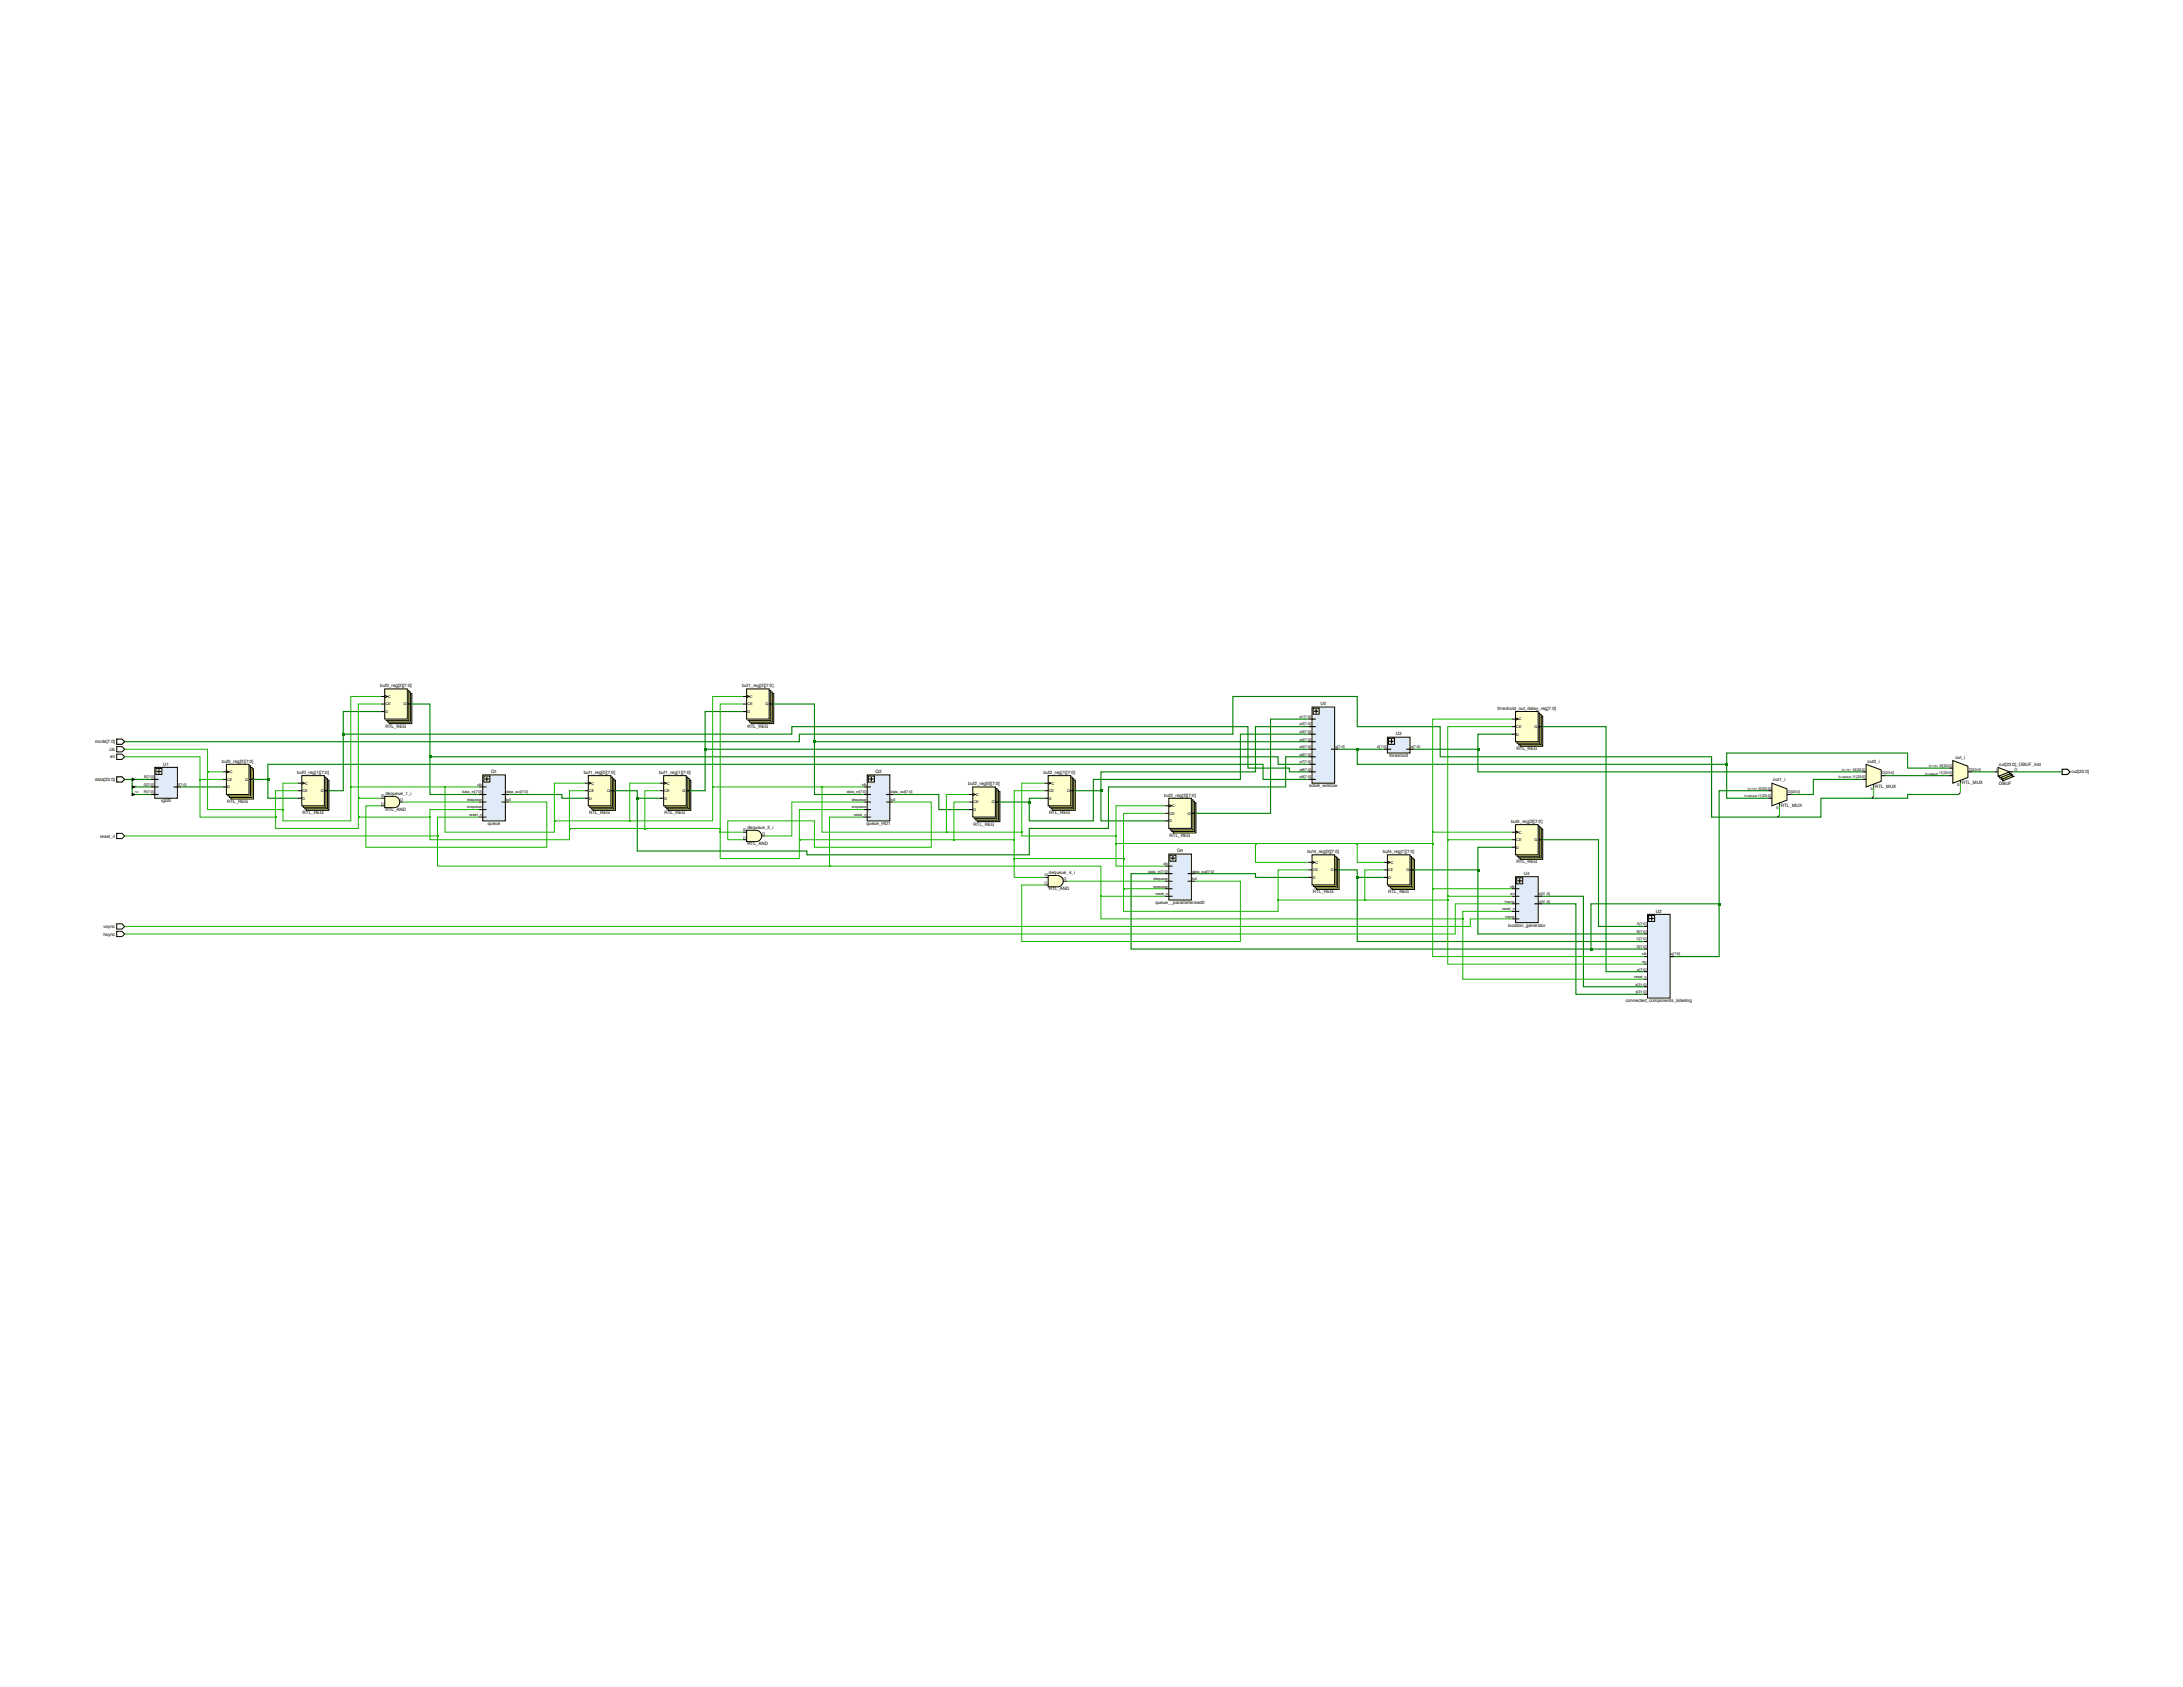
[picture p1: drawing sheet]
<svg xmlns="http://www.w3.org/2000/svg" width="279mm" height="216mm" viewBox="0 0 279 216" stroke-linecap="round" stroke-linejoin="round" font-family="sans-serif">
<defs><g id="words">
<g font-size=".6">
<text x="48.7" y="88">buf0_reg[2][7:0]</text>
<text x="95" y="88">buf1_reg[2][7:0]</text>
<text x="12.2" y="95.1">mode[7:0]</text>
<text x="49.4" y="93.1">RTL_REG</text>
<text x="95.7" y="93.1">RTL_REG</text>
<text x="169" y="90.3">U0</text>
<text x="178.7" y="94.1">U3</text>
<text x="191.7" y="90.8">threshold_out_delay_reg[7:0]</text>
<text x="12.2" y="100">data[23:0]</text>
<text x="14" y="96.1">clk</text>
<text x="14.1" y="97.1">en</text>
<text x="20.9" y="98">U1</text>
<text x="28.4" y="97.6">buf0_reg[0][7:0]</text>
<text x="38" y="99">buf0_reg[1][7:0]</text>
<text x="49.3" y="101.8">dequeue_1_i</text>
<text x="62.8" y="99">Q1</text>
<text x="74.7" y="99">buf1_reg[0][7:0]</text>
<text x="84.4" y="99">buf1_reg[1][7:0]</text>
<text x="112.1" y="99">Q2</text>
<text x="123.9" y="100.5">buf2_reg[0][7:0]</text>
<text x="133.6" y="99">buf2_reg[1][7:0]</text>
<text x="149" y="101.9">buf2_reg[2][7:0]</text>
<text x="167.6" y="100.7">sobel_window</text>
<text x="177.8" y="96.9">threshold</text>
<text x="194.1" y="96">RTL_REG</text>
<text x="227" y="100">out1_i</text>
<text x="239" y="97.6">out0_i</text>
<text x="240" y="100.8">RTL_MUX</text>
<text x="250.3" y="97.1">out_i</text>
<text x="251.1" y="100.4">RTL_MUX</text>
<text x="255.8" y="98">out[23:0]_OBUF_inst</text>
<text x="255.8" y="100.5">OBUF</text>
<text x="265.1" y="99">out[23:0]</text>
<text x="12.8" y="107.2">reset_n</text>
<text x="20.6" y="102.7">rgb2i</text>
<text x="29.1" y="102.8">RTL_REG</text>
<text x="38.7" y="104.2">RTL_REG</text>
<text x="49.3" y="103.8">RTL_AND</text>
<text x="62.4" y="105.6">queue</text>
<text x="75.4" y="104.2">RTL_REG</text>
<text x="85.1" y="104.2">RTL_REG</text>
<text x="95.7" y="106.1">dequeue_2_i</text>
<text x="110.9" y="105.6">queue_HD1</text>
<text x="124.6" y="105.7">RTL_REG</text>
<text x="134.3" y="104.2">RTL_REG</text>
<text x="149.7" y="107.1">RTL_REG</text>
<text x="193.4" y="105.3">buf4_reg[2][7:0]</text>
<text x="227.9" y="103.3">RTL_MUX</text>
<text x="95.7" y="108.2">RTL_AND</text>
<text x="134.2" y="111.9">dequeue_4_i</text>
<text x="134.2" y="114">RTL_AND</text>
<text x="150.7" y="109.1">Q4</text>
<text x="167.3" y="109.2">buf4_reg[0][7:0]</text>
<text x="177" y="109.2">buf4_reg[1][7:0]</text>
<text x="194.1" y="110.5">RTL_REG</text>
<text x="195.1" y="112">U4</text>
<text x="13.2" y="119.7">hsync</text>
<text x="13.3" y="118.8">vsync</text>
<text x="147.9" y="115.7">queue__parameterized0</text>
<text x="168" y="114.3">RTL_REG</text>
<text x="177.7" y="114.3">RTL_REG</text>
<text x="193" y="118.6">location_generator</text>
<text x="211.9" y="116.8">U2</text>
<text x="208.1" y="128.2">connected_components_labeling</text>
</g>
<g font-size=".5">
<text x="49.7" y="89.3">C</text>
<text x="96" y="89.3">C</text>
<text x="49.3" y="90.3">CE</text>
<text x="49.3" y="91.2">D</text>
<text x="51.7" y="90.3">Q</text>
<text x="95.7" y="90.3">CE</text>
<text x="95.7" y="91.2">D</text>
<text x="98" y="90.3">Q</text>
<text x="166.4" y="91.9">p1[7:0]</text>
<text x="166.4" y="92.8">p2[7:0]</text>
<text x="166.4" y="93.8">p3[7:0]</text>
<text x="166.4" y="94.8">p4[7:0]</text>
<text x="166.4" y="95.7">p5[7:0]</text>
<text x="170.9" y="95.7">q[7:0]</text>
<text x="176.3" y="95.7">d[7:0]</text>
<text x="180.6" y="95.7">q[7:0]</text>
<text x="194.1" y="93.2">CE</text>
<text x="194.1" y="94.1">D</text>
<text x="194.4" y="92.2">C</text>
<text x="196.4" y="93.2">Q</text>
<text x="18.4" y="100.6">G[7:0]</text>
<text x="18.4" y="101.5">R[7:0]</text>
<text x="18.5" y="99.6">B[7:0]</text>
<text x="22.8" y="100.6">I[7:0]</text>
<text x="29.1" y="99.9">CE</text>
<text x="29.1" y="100.9">D</text>
<text x="29.4" y="99">C</text>
<text x="31.4" y="99.9">Q</text>
<text x="38.7" y="101.4">CE</text>
<text x="39.1" y="100.4">C</text>
<text x="41" y="101.4">Q</text>
<text x="59.2" y="101.5">data_in[7:0]</text>
<text x="61.1" y="100.6">clk</text>
<text x="64.8" y="101.5">data_out[7:0]</text>
<text x="75.4" y="101.4">CE</text>
<text x="75.7" y="100.4">C</text>
<text x="77.7" y="101.4">Q</text>
<text x="85" y="101.4">CE</text>
<text x="85.4" y="100.4">C</text>
<text x="87.4" y="101.4">Q</text>
<text x="108.4" y="101.5">data_in[7:0]</text>
<text x="110.3" y="100.6">clk</text>
<text x="114" y="101.5">data_out[7:0]</text>
<text x="124.9" y="101.9">C</text>
<text x="134.2" y="101.4">CE</text>
<text x="134.6" y="100.4">C</text>
<text x="136.6" y="101.4">Q</text>
<text x="166.4" y="96.7">p6[7:0]</text>
<text x="166.4" y="97.7">p7[7:0]</text>
<text x="166.4" y="98.6">p8[7:0]</text>
<text x="166.4" y="99.6">p9[7:0]</text>
<text x="225.1" y="101">I0[23:0]</text>
<text x="228.8" y="101.5">O[23:0]</text>
<text x="237.1" y="98.6">I0[23:0]</text>
<text x="237.1" y="99.6">I1[23:0]</text>
<text x="239.4" y="101.1">S</text>
<text x="240.9" y="99.1">O[23:0]</text>
<text x="248.2" y="98.2">I0[23:0]</text>
<text x="248.2" y="99.1">I1[23:0]</text>
<text x="250.5" y="100.6">S</text>
<text x="252" y="98.6">O[23:0]</text>
<text x="255.5" y="98.6">I</text>
<text x="257.9" y="98.6">O</text>
<text x="38.7" y="102.3">D</text>
<text x="48.8" y="102">I0</text>
<text x="48.8" y="103">I1</text>
<text x="51.2" y="102.5">O</text>
<text x="59.8" y="102.5">dequeue</text>
<text x="59.8" y="103.5">enqueue</text>
<text x="60.1" y="104.4">reset_n</text>
<text x="64.8" y="102.5">full</text>
<text x="75.4" y="102.3">D</text>
<text x="85" y="102.3">D</text>
<text x="95.1" y="106.4">I0</text>
<text x="95.1" y="107.3">I1</text>
<text x="97.5" y="106.8">O</text>
<text x="109" y="102.5">dequeue</text>
<text x="109" y="103.5">enqueue</text>
<text x="109.3" y="104.4">reset_n</text>
<text x="114" y="102.5">full</text>
<text x="124.6" y="102.8">CE</text>
<text x="124.6" y="103.8">D</text>
<text x="126.9" y="102.8">Q</text>
<text x="134.2" y="102.3">D</text>
<text x="149.7" y="104.3">CE</text>
<text x="149.7" y="105.2">D</text>
<text x="150" y="103.3">C</text>
<text x="152" y="104.3">Q</text>
<text x="194.1" y="107.6">CE</text>
<text x="194.4" y="106.7">C</text>
<text x="196.4" y="107.6">Q</text>
<text x="225.1" y="102">I1[23:0]</text>
<text x="227.3" y="103.5">S</text>
<text x="133.7" y="112.1">I0</text>
<text x="133.7" y="113.1">I1</text>
<text x="136.1" y="112.6">O</text>
<text x="147" y="111.7">data_in[7:0]</text>
<text x="147.6" y="112.6">dequeue</text>
<text x="147.6" y="113.6">enqueue</text>
<text x="148.9" y="110.7">clk</text>
<text x="152.6" y="112.6">full</text>
<text x="152.6" y="111.7">data_out[7:0]</text>
<text x="168" y="111.5">CE</text>
<text x="168" y="112.5">D</text>
<text x="168.4" y="110.5">C</text>
<text x="170.3" y="111.5">Q</text>
<text x="177.7" y="111.5">CE</text>
<text x="177.7" y="112.5">D</text>
<text x="178" y="110.5">C</text>
<text x="180" y="111.5">Q</text>
<text x="193.3" y="113.6">clk</text>
<text x="194.1" y="108.6">D</text>
<text x="147.9" y="114.6">reset_n</text>
<text x="192.3" y="116.5">reset_n</text>
<text x="192.6" y="115.5">hsync</text>
<text x="192.6" y="117.5">vsync</text>
<text x="193.3" y="114.6">en</text>
<text x="197" y="114.6">x[31:0]</text>
<text x="197" y="115.5">y[31:0]</text>
<text x="209.5" y="118.4">A[7:0]</text>
<text x="209.5" y="119.4">B[7:0]</text>
<text x="209.2" y="125.2">reset_n</text>
<text x="209.5" y="120.3">C[7:0]</text>
<text x="209.5" y="121.3">D[7:0]</text>
<text x="209.6" y="124.2">p[7:0]</text>
<text x="210.2" y="122.3">clk</text>
<text x="210.2" y="123.2">en</text>
<text x="213.9" y="122.3">q[7:0]</text>
<text x="209.3" y="126.1">x[31:0]</text>
<text x="209.3" y="127.1">y[31:0]</text>
</g>
<g font-size=".4">
<text x="17.2" y="99.6">...</text>
<text x="17.2" y="100.6">...</text>
<text x="17.2" y="101.5">7:0</text>
<text x="223.7" y="101.1">S=1'b1</text>
<text x="235.3" y="99.6">S=default</text>
<text x="235.8" y="98.7">S=1'b1</text>
<text x="246.4" y="99.1">S=default</text>
<text x="246.8" y="98.2">S=1'b1</text>
<text x="223.3" y="102">S=default</text>
</g>
</g></defs>
<path d="M210.9 117h2.9v10.7h-2.9z" fill="#dfebf8"/>
<path d="M210.9 117h2.9v10.7h-2.9zM211 117.2h.8v.7h-.8zM210.4 122.4h.5M210.4 123.4h.5M210.4 125.3h.5" fill="none" stroke="#000" stroke-width=".13"/>
<path d="M210.4 118.6h.5M210.4 119.5h.5M211.1 117.6h.6M211.4 117.3v.5M210.4 120.5h.5M210.4 121.5h.5M210.4 124.4h.5M210.4 126.3h.5M210.4 127.2h.5M213.8 122.4h.4" fill="none" stroke="#000" stroke-width=".14"/>
<path d="M61.8 99.2h2.9v5.9h-2.9z" fill="#dfebf8"/>
<path d="M61.8 99.2h2.9v5.9h-2.9zM61.9 99.3h.8v.8h-.8zM61.3 100.7h1M61.3 102.6h1M61.3 103.6h1M61.3 104.6h1M64.2 102.6h1" fill="none" stroke="#000" stroke-width=".13"/>
<path d="M62 99.7h.6M62.3 99.4v.6M61.3 101.7h1M64.2 101.7h1" fill="none" stroke="#000" stroke-width=".14"/>
<path d="M111 99.2h2.9v5.9h-2.9z" fill="#dfebf8"/>
<path d="M111 99.2h2.9v5.9h-2.9zM111.1 99.3h.8v.8h-.8zM110.5 100.7h1M110.5 102.6h1M110.5 103.6h1M110.5 104.6h1M113.4 102.6h1" fill="none" stroke="#000" stroke-width=".13"/>
<path d="M111.2 99.7h.6M111.5 99.4v.6M110.5 101.7h1M113.4 101.7h1" fill="none" stroke="#000" stroke-width=".14"/>
<path d="M149.6 109.3h2.9v5.9h-2.9z" fill="#dfebf8"/>
<path d="M149.1 110.8h1M149.1 112.8h1M149.1 113.7h1M149.1 114.7h1M149.6 109.3h2.9v5.9h-2.9zM149.7 109.4h.8v.8h-.8zM152 112.8h1" fill="none" stroke="#000" stroke-width=".13"/>
<path d="M149.1 111.8h1M149.8 109.8h.6M150.1 109.5v.6M152 111.8h1" fill="none" stroke="#000" stroke-width=".14"/>
<path d="M167.9 90.5h2.9v9.7h-2.9z" fill="#dfebf8"/>
<path d="M167.9 90.5h2.9v9.7h-2.9zM168.1 90.6h.7v.8h-.7z" fill="none" stroke="#000" stroke-width=".13"/>
<path d="M167.4 92h1M167.4 93h1M167.4 94h1M167.4 94.9h1M167.4 95.9h1M167.4 96.9h1M167.4 97.8h1M167.4 98.8h1M167.4 99.7h1M168.2 91h.5M168.5 90.7v.6M170.3 95.9h1" fill="none" stroke="#000" stroke-width=".14"/>
<path d="M19.8 98.2h2.9v4h-2.9z" fill="#dfebf8"/>
<path d="M19.8 98.2h2.9v4h-2.9zM20 98.3h.7v.8h-.7z" fill="none" stroke="#000" stroke-width=".13"/>
<path d="M19.3 99.7h1M20.1 98.7h.5M20.3 98.4v.6M19.3 100.7h1M19.3 101.7h1M22.2 100.7h1" fill="none" stroke="#000" stroke-width=".14"/>
<path d="M177.6 94.3h2.9v2.1h-2.9z" fill="#dfebf8"/>
<path d="M177.6 94.3h2.9v2.1h-2.9zM177.7 94.5h.8v.8h-.8z" fill="none" stroke="#000" stroke-width=".13"/>
<path d="M177.1 95.9h1M177.8 94.9h.6M178.1 94.6v.6M180 95.9h1" fill="none" stroke="#000" stroke-width=".14"/>
<path d="M194 112.2h2.9v5.9h-2.9z" fill="#dfebf8"/>
<path d="M193.5 113.7h1M193.5 114.7h1M193.5 115.7h1M193.5 116.6h1M193.5 117.6h1M194 112.2h2.9v5.9h-2.9zM194.1 112.3h.8v.8h-.8z" fill="none" stroke="#000" stroke-width=".13"/>
<path d="M194.2 112.7h.6M194.5 112.4v.6M196.4 114.7h1M196.4 115.7h1" fill="none" stroke="#000" stroke-width=".14"/>
<path d="M29.6 98.4h2.8v3.9h-2.8z" fill="#fcfc35"/>
<path d="M29.6 98.4h2.8v3.9h-2.8z" fill="none" stroke="#000" stroke-width=".13"/>
<path d="M29.4 98.2h2.9v3.9h-2.9z" fill="#fdfd67"/>
<path d="M29.4 98.2h2.9v3.9h-2.9z" fill="none" stroke="#000" stroke-width=".13"/>
<path d="M29.2 98h2.9v3.9h-2.9z" fill="#fefe99"/>
<path d="M29.2 98h2.9v3.9h-2.9z" fill="none" stroke="#000" stroke-width=".13"/>
<path d="M29 97.8h2.9v3.9h-2.9z" fill="#ffc"/>
<path d="M28.5 98.8h.5M28.5 99.7h.5M29 97.8h2.9v3.9h-2.9zM29 98.6l.3 .2-.3 .1" fill="none" stroke="#000" stroke-width=".13"/>
<path d="M31.9 99.7h.5M28.5 100.7h.5" fill="none" stroke="#000" stroke-width=".14"/>
<path d="M39.2 99.8h2.9v3.9h-2.9z" fill="#fcfc35"/>
<path d="M39.2 99.8h2.9v3.9h-2.9z" fill="none" stroke="#000" stroke-width=".13"/>
<path d="M39 99.7h2.9v3.8h-2.9z" fill="#fdfd67"/>
<path d="M39 99.7h2.9v3.8h-2.9z" fill="none" stroke="#000" stroke-width=".13"/>
<path d="M38.8 99.5h2.9v3.8h-2.9z" fill="#fefe99"/>
<path d="M38.8 99.5h2.9v3.8h-2.9z" fill="none" stroke="#000" stroke-width=".13"/>
<path d="M38.6 99.3h2.9v3.8h-2.9z" fill="#ffc"/>
<path d="M38.6 99.3h2.9v3.8h-2.9zM38.1 100.2h.5M38.1 101.2h.5M38.6 100.1l.4 .1-.4 .2" fill="none" stroke="#000" stroke-width=".13"/>
<path d="M38.1 102.2h.5M41.5 101.2h.5" fill="none" stroke="#000" stroke-width=".14"/>
<path d="M49.8 88.7h2.9v3.9h-2.9z" fill="#fcfc35"/>
<path d="M49.8 88.7h2.9v3.9h-2.9z" fill="none" stroke="#000" stroke-width=".13"/>
<path d="M49.6 88.6h2.9v3.8h-2.9z" fill="#fdfd67"/>
<path d="M49.6 88.6h2.9v3.8h-2.9z" fill="none" stroke="#000" stroke-width=".13"/>
<path d="M49.4 88.4h2.9v3.8h-2.9z" fill="#fefe99"/>
<path d="M49.4 88.4h2.9v3.8h-2.9z" fill="none" stroke="#000" stroke-width=".13"/>
<path d="M49.2 88.2h2.9v3.8h-2.9z" fill="#ffc"/>
<path d="M48.8 89.1h.4M48.8 90.1h.4M49.2 88.2h2.9v3.8h-2.9zM49.2 89l.4 .1-.4 .2" fill="none" stroke="#000" stroke-width=".13"/>
<path d="M48.8 91.1h.4M52.1 90.1h.5" fill="none" stroke="#000" stroke-width=".14"/>
<path d="M75.9 99.8h2.9v3.9h-2.9z" fill="#fcfc35"/>
<path d="M75.9 99.8h2.9v3.9h-2.9z" fill="none" stroke="#000" stroke-width=".13"/>
<path d="M75.7 99.7h2.9v3.8h-2.9z" fill="#fdfd67"/>
<path d="M75.7 99.7h2.9v3.8h-2.9z" fill="none" stroke="#000" stroke-width=".13"/>
<path d="M75.5 99.5h2.9v3.8h-2.9z" fill="#fefe99"/>
<path d="M75.5 99.5h2.9v3.8h-2.9z" fill="none" stroke="#000" stroke-width=".13"/>
<path d="M75.3 99.3h2.9v3.8h-2.9z" fill="#ffc"/>
<path d="M75.3 99.3h2.9v3.8h-2.9zM74.8 100.2h.5M74.8 101.2h.5M75.3 100.1l.3 .1-.3 .2" fill="none" stroke="#000" stroke-width=".13"/>
<path d="M74.8 102.2h.5M78.2 101.2h.5" fill="none" stroke="#000" stroke-width=".14"/>
<path d="M85.5 99.8h2.9v3.9h-2.9z" fill="#fcfc35"/>
<path d="M85.5 99.8h2.9v3.9h-2.9z" fill="none" stroke="#000" stroke-width=".13"/>
<path d="M85.3 99.7h2.9v3.8h-2.9z" fill="#fdfd67"/>
<path d="M85.3 99.7h2.9v3.8h-2.9z" fill="none" stroke="#000" stroke-width=".13"/>
<path d="M85.1 99.5h2.9v3.8h-2.9z" fill="#fefe99"/>
<path d="M85.1 99.5h2.9v3.8h-2.9z" fill="none" stroke="#000" stroke-width=".13"/>
<path d="M84.9 99.3h2.9v3.8h-2.9z" fill="#ffc"/>
<path d="M84.9 99.3h2.9v3.8h-2.9zM84.5 100.2h.4M84.5 101.2h.4M84.9 100.1l.4 .1-.4 .2" fill="none" stroke="#000" stroke-width=".13"/>
<path d="M84.5 102.2h.4M87.8 101.2h.5" fill="none" stroke="#000" stroke-width=".14"/>
<path d="M96.1 88.7h2.9v3.9h-2.9z" fill="#fcfc35"/>
<path d="M96.1 88.7h2.9v3.9h-2.9z" fill="none" stroke="#000" stroke-width=".13"/>
<path d="M95.9 88.6h2.9v3.8h-2.9z" fill="#fdfd67"/>
<path d="M95.9 88.6h2.9v3.8h-2.9z" fill="none" stroke="#000" stroke-width=".13"/>
<path d="M95.7 88.4h2.9v3.8h-2.9z" fill="#fefe99"/>
<path d="M95.7 88.4h2.9v3.8h-2.9z" fill="none" stroke="#000" stroke-width=".13"/>
<path d="M95.6 88.2h2.8v3.8h-2.8z" fill="#ffc"/>
<path d="M95.1 89.1h.5M95.1 90.1h.5M95.6 88.2h2.8v3.8h-2.8zM95.6 89l.3 .1-.3 .2" fill="none" stroke="#000" stroke-width=".13"/>
<path d="M95.1 91.1h.5M98.4 90.1h.5" fill="none" stroke="#000" stroke-width=".14"/>
<path d="M125.1 101.3h2.9v3.9h-2.9z" fill="#fcfc35"/>
<path d="M125.1 101.3h2.9v3.9h-2.9z" fill="none" stroke="#000" stroke-width=".13"/>
<path d="M124.9 101.1h2.9v3.9h-2.9z" fill="#fdfd67"/>
<path d="M124.9 101.1h2.9v3.9h-2.9z" fill="none" stroke="#000" stroke-width=".13"/>
<path d="M124.7 100.9h2.9v3.9h-2.9z" fill="#fefe99"/>
<path d="M124.7 100.9h2.9v3.9h-2.9z" fill="none" stroke="#000" stroke-width=".13"/>
<path d="M124.5 100.7h2.9v3.9h-2.9z" fill="#ffc"/>
<path d="M124 101.7h.5M124 102.6h.5M124.5 100.7h2.9v3.9h-2.9zM124.5 101.5l.3 .2-.3 .1" fill="none" stroke="#000" stroke-width=".13"/>
<path d="M124 103.6h.5M127.4 102.6h.5" fill="none" stroke="#000" stroke-width=".14"/>
<path d="M134.7 99.8h2.9v3.9h-2.9z" fill="#fcfc35"/>
<path d="M134.7 99.8h2.9v3.9h-2.9z" fill="none" stroke="#000" stroke-width=".13"/>
<path d="M134.5 99.7h2.9v3.8h-2.9z" fill="#fdfd67"/>
<path d="M134.5 99.7h2.9v3.8h-2.9z" fill="none" stroke="#000" stroke-width=".13"/>
<path d="M134.3 99.5h2.9v3.8h-2.9z" fill="#fefe99"/>
<path d="M134.3 99.5h2.9v3.8h-2.9z" fill="none" stroke="#000" stroke-width=".13"/>
<path d="M134.2 99.3h2.8v3.8h-2.8z" fill="#ffc"/>
<path d="M134.2 99.3h2.8v3.8h-2.8zM133.7 100.2h.5M133.7 101.2h.5M134.2 100.1l.3 .1-.3 .2" fill="none" stroke="#000" stroke-width=".13"/>
<path d="M133.7 102.2h.5M137 101.2h.5" fill="none" stroke="#000" stroke-width=".14"/>
<path d="M150.2 102.7h2.9v3.9h-2.9z" fill="#fcfc35"/>
<path d="M150.2 102.7h2.9v3.9h-2.9z" fill="none" stroke="#000" stroke-width=".13"/>
<path d="M150 102.5h2.9v3.9h-2.9z" fill="#fdfd67"/>
<path d="M150 102.5h2.9v3.9h-2.9z" fill="none" stroke="#000" stroke-width=".13"/>
<path d="M149.8 102.4h2.9v3.8h-2.9z" fill="#fefe99"/>
<path d="M149.8 102.4h2.9v3.8h-2.9z" fill="none" stroke="#000" stroke-width=".13"/>
<path d="M149.6 102.2h2.9v3.8h-2.9z" fill="#ffc"/>
<path d="M149.1 103.1h.5M149.1 104.1h.5M149.6 102.2h2.9v3.8h-2.9zM149.6 103l.3 .1-.3 .2" fill="none" stroke="#000" stroke-width=".13"/>
<path d="M149.1 105.1h.5M152.5 104.1h.5" fill="none" stroke="#000" stroke-width=".14"/>
<path d="M168.5 110h2.9v3.8h-2.9z" fill="#fcfc35"/>
<path d="M168.5 110h2.9v3.8h-2.9z" fill="none" stroke="#000" stroke-width=".13"/>
<path d="M168.3 109.8h2.9v3.8h-2.9z" fill="#fdfd67"/>
<path d="M168.3 109.8h2.9v3.8h-2.9z" fill="none" stroke="#000" stroke-width=".13"/>
<path d="M168.1 109.6h2.9v3.8h-2.9z" fill="#fefe99"/>
<path d="M168.1 109.6h2.9v3.8h-2.9z" fill="none" stroke="#000" stroke-width=".13"/>
<path d="M167.9 109.4h2.9v3.9h-2.9z" fill="#ffc"/>
<path d="M167.4 110.4h.5M167.4 111.3h.5M167.9 109.4h2.9v3.9h-2.9zM167.9 110.2l.4 .2-.4 .1" fill="none" stroke="#000" stroke-width=".13"/>
<path d="M167.4 112.3h.5M170.8 111.3h.5" fill="none" stroke="#000" stroke-width=".14"/>
<path d="M178.2 110h2.8v3.8h-2.8z" fill="#fcfc35"/>
<path d="M178.2 110h2.8v3.8h-2.8z" fill="none" stroke="#000" stroke-width=".13"/>
<path d="M178 109.8h2.9v3.8h-2.9z" fill="#fdfd67"/>
<path d="M178 109.8h2.9v3.8h-2.9z" fill="none" stroke="#000" stroke-width=".13"/>
<path d="M177.8 109.6h2.9v3.8h-2.9z" fill="#fefe99"/>
<path d="M177.8 109.6h2.9v3.8h-2.9z" fill="none" stroke="#000" stroke-width=".13"/>
<path d="M177.6 109.4h2.9v3.9h-2.9z" fill="#ffc"/>
<path d="M177.1 110.4h.5M177.1 111.3h.5M177.6 109.4h2.9v3.9h-2.9zM177.6 110.2l.3 .2-.3 .1" fill="none" stroke="#000" stroke-width=".13"/>
<path d="M177.1 112.3h.5M180.5 111.3h.5" fill="none" stroke="#000" stroke-width=".14"/>
<path d="M194.6 106.1h2.9v3.9h-2.9z" fill="#fcfc35"/>
<path d="M194.6 106.1h2.9v3.9h-2.9z" fill="none" stroke="#000" stroke-width=".13"/>
<path d="M194.4 105.9h2.9v3.9h-2.9z" fill="#fdfd67"/>
<path d="M194.4 105.9h2.9v3.9h-2.9z" fill="none" stroke="#000" stroke-width=".13"/>
<path d="M194.2 105.7h2.9v3.9h-2.9z" fill="#fefe99"/>
<path d="M194.2 105.7h2.9v3.9h-2.9z" fill="none" stroke="#000" stroke-width=".13"/>
<path d="M194 105.5h2.9v3.9h-2.9z" fill="#ffc"/>
<path d="M14.9 95.6h.7l.3 .3-.3 .3h-.7zM193.5 106.5h.5M193.5 107.5h.5M194 105.5h2.9v3.9h-2.9zM194 106.4l.3 .1-.3 .1" fill="none" stroke="#000" stroke-width=".13"/>
<path d="M14.9 99.4h.7l.3 .3-.3 .4h-.7zM193.5 108.4h.5M196.9 107.5h.5" fill="none" stroke="#000" stroke-width=".14"/>
<path d="M49.2 101.9h1.2a.72 .72 0 0 1 .8 .7 .72 .72 0 0 1-.8 .8h-1.2z" fill="#ffc"/>
<path d="M48.8 102.2h.4M48.8 103.1h.4M49.2 101.9h1.2a.72 .72 0 0 1 .8 .7 .72 .72 0 0 1-.8 .8h-1.2zM51.2 102.6h.5" fill="none" stroke="#000" stroke-width=".13"/>
<path d="M95.6 106.3h1.2a.72 .72 0 0 1 .7 .7 .72 .72 0 0 1-.7 .7h-1.2z" fill="#ffc"/>
<path d="M95.1 106.5h.5M95.1 107.5h.5M95.6 106.3h1.2a.72 .72 0 0 1 .7 .7 .72 .72 0 0 1-.7 .7h-1.2zM97.5 107h.5" fill="none" stroke="#000" stroke-width=".13"/>
<path d="M134.2 112.1h1.2a.72 .72 0 0 1 .7 .7 .72 .72 0 0 1-.7 .7h-1.2z" fill="#ffc"/>
<path d="M14.9 96.5h.7l.3 .4-.3 .3h-.7zM14.9 119.2h.7l.3 .3-.3 .4h-.7zM133.7 112.3h.5M133.7 113.3h.5M134.2 112.1h1.2a.72 .72 0 0 1 .7 .7 .72 .72 0 0 1-.7 .7h-1.2zM136.1 112.8h.5" fill="none" stroke="#000" stroke-width=".13"/>
<path d="M14.9 94.6h.7l.3 .3-.3 .4h-.7zM263.9 98.4h.7l.3 .4-.3 .3h-.7z" fill="none" stroke="#000" stroke-width=".14"/>
<path d="M256.3 98.8l1.5 .6-1.5 .5z" fill="#fcfc35"/>
<path d="M256.3 98.8l1.5 .6-1.5 .5z" fill="none" stroke="#000" stroke-width=".13"/>
<path d="M256.1 98.6l1.5 .6-1.5 .5z" fill="#fdfd67"/>
<path d="M256.1 98.6l1.5 .6-1.5 .5z" fill="none" stroke="#000" stroke-width=".13"/>
<path d="M255.9 98.4l1.5 .6-1.5 .6z" fill="#fefe99"/>
<path d="M255.9 98.4l1.5 .6-1.5 .6z" fill="none" stroke="#000" stroke-width=".13"/>
<path d="M255.7 98.2l1.5 .6-1.5 .6z" fill="#ffc"/>
<path d="M255.7 98.2l1.5 .6-1.5 .6z" fill="none" stroke="#000" stroke-width=".13"/>
<path d="M255.2 98.8h.5M257.2 98.8h.5" fill="none" stroke="#000" stroke-width=".14"/>
<path d="M249.9 97.3l2 .8v1.4l-2 .7z" fill="#ffc"/>
<path d="M249.9 97.3l2 .8v1.4l-2 .7zM250.9 99.8v.4" fill="none" stroke="#000" stroke-width=".13"/>
<path d="M249.5 98.3h.4M249.5 99.3h.4M251.9 98.8h.5" fill="none" stroke="#000" stroke-width=".14"/>
<path d="M238.8 97.8l2 .7v1.5l-2 .7z" fill="#ffc"/>
<path d="M238.8 97.8l2 .7v1.5l-2 .7zM239.8 100.3v.4" fill="none" stroke="#000" stroke-width=".13"/>
<path d="M238.4 98.8h.4M238.4 99.7h.4M240.8 99.3h.5" fill="none" stroke="#000" stroke-width=".14"/>
<path d="M226.8 100.2l1.9 .8v1.4l-1.9 .7z" fill="#ffc"/>
<path d="M14.9 106.6h.7l.3 .4-.3 .3h-.7zM226.8 100.2l1.9 .8v1.4l-1.9 .7zM227.7 102.7v.4" fill="none" stroke="#000" stroke-width=".13"/>
<path d="M226.3 101.2h.5M226.3 102.2h.5M228.7 101.7h.5" fill="none" stroke="#000" stroke-width=".14"/>
<path d="M194.6 91.6h2.9v3.9h-2.9z" fill="#fcfc35"/>
<path d="M194.6 91.6h2.9v3.9h-2.9z" fill="none" stroke="#000" stroke-width=".13"/>
<path d="M194.4 91.4h2.9v3.9h-2.9z" fill="#fdfd67"/>
<path d="M194.4 91.4h2.9v3.9h-2.9z" fill="none" stroke="#000" stroke-width=".13"/>
<path d="M194.2 91.3h2.9v3.8h-2.9z" fill="#fefe99"/>
<path d="M194.2 91.3h2.9v3.8h-2.9z" fill="none" stroke="#000" stroke-width=".13"/>
<path d="M194 91.1h2.9v3.8h-2.9z" fill="#ffc"/>
<path d="M193.5 92h.5M193.5 93h.5M194 91.1h2.9v3.8h-2.9zM194 91.9l.3 .1-.3 .2M14.9 118.2h.7l.3 .4-.3 .3h-.7z" fill="none" stroke="#000" stroke-width=".13"/>
<path d="M193.5 94h.5M196.9 93h.5" fill="none" stroke="#000" stroke-width=".14"/>
<path d="M52.6 90.1h2.4v11.6h6.3M55 96.9h108.6v.9h3.8M23.2 100.7h5.3" fill="none" stroke="#008000" stroke-width=".14"/>
<path d="M54.9 96.7h.3v.3h-.3z" fill="#008000"/>
<path d="M32.4 99.7h1.9M167.4 99.7h-5.7v-1.9h-127.4v4.4h3.8" fill="none" stroke="#008000" stroke-width=".14"/>
<path d="M34.1 99.6h.4v.3h-.4z" fill="#008000"/>
<path d="M43.9 94h57.4v-1h58.4v5.3h5.3v.5h2.4M48.8 91.1h-4.9v10.1h-1.9" fill="none" stroke="#008000" stroke-width=".14"/>
<path d="M43.8 93.8h.3v.4h-.3z" fill="#008000"/>
<path d="M90.2 95.9h77.2M95.1 91.1h-4.9v10.1h-1.9" fill="none" stroke="#008000" stroke-width=".14"/>
<path d="M90.1 95.7h.3v.4h-.3z" fill="#008000"/>
<path d="M98.9 90.1h5.3v11.6h6.3M104.2 94.9h63.2" fill="none" stroke="#008000" stroke-width=".14"/>
<path d="M104.1 94.8h.3v.3h-.3z" fill="#008000"/>
<path d="M167.4 96.9h-2.9v3.8h-22.6v5.3h-10.2v3.4h-28.4v-.5h-21.7v-7.7h-2.9M81.6 102.2h2.9" fill="none" stroke="#008000" stroke-width=".14"/>
<path d="M81.4 102h.4v.4h-.4z" fill="#008000"/>
<path d="M167.4 93h-6.7v5.8h-19.8v6.3h8.2M137.5 101.2h3.4" fill="none" stroke="#008000" stroke-width=".14"/>
<path d="M140.8 101.1h.3v.3h-.3z" fill="#008000"/>
<path d="M167.4 92h-4.8v12.1h-9.6M167.4 94h-8.6v5.7h-18.9v5.4h-8.2v-2.9h2M127.9 102.6h3.8" fill="none" stroke="#008000" stroke-width=".14"/>
<path d="M131.6 102.5h.3v.3h-.3z" fill="#008000"/>
<path d="M171.3 111.3h2.4v9.2h36.7M173.7 112.3h3.4M197.4 107.5h7.2v11.1h5.8" fill="none" stroke="#008000" stroke-width=".14"/>
<path d="M173.6 112.1h.3v.4h-.3z" fill="#008000"/>
<path d="M181 111.3h8.2M193.5 108.4h-4.3v11.1h21.2" fill="none" stroke="#008000" stroke-width=".14"/>
<path d="M189 111.2h.3v.3h-.3z" fill="#008000"/>
<path d="M149.1 111.8h-4.3v9.7h58.8" fill="none" stroke="#008000" stroke-width=".14"/>
<path d="M203.5 121.3h.3v.4h-.3z" fill="#008000"/>
<path d="M220 115.7h-16.4v5.8h6.8M226.3 101.2h-6.3v21.2h-5.8" fill="none" stroke="#008000" stroke-width=".14"/>
<path d="M219.9 115.5h.3v.4h-.3z" fill="#008000"/>
<g fill="none" stroke="#008000" stroke-width=".14">
<path d="M15.9 94.9h86.4v-.9h55.5v-4.9h15.9v3.9h10.6v3.9h34.8v7.7h14v-2.4h11.1v-.5h6.5M15.9 99.7h3.4M16.9 99.6v2.2M171.3 95.9h2.4v1.9h47.3M238.4 99.7h-6.3v2h-2.9M241.3 99.3h8.2M252.4 98.8h2.8M257.7 98.8h6.2M16.9 100.7h2.4M16.9 101.7h2.4M65.2 101.7h6.7v.5h2.9M114.4 101.7h5.8v1.9h3.8"/>
<path d="M153 111.8h7.7v.5h6.7"/>
</g>
<path d="M16.9 99.5l.5 .2-.5 .3zM16.9 100.5l.5 .2-.5 .3zM16.9 101.4l.5 .3-.5 .2z" fill="#000"/>
<path d="M227.7 104.3l-.2 .3M239.8 101.9l-.2 .3M250.9 101.4l-.2 .3" fill="none" stroke="#000" stroke-width=".13"/>
<path d="M227.7 103.1v1.2M239.8 100.7v1.2M250.9 100.2v1.2" fill="none" stroke="#19b400" stroke-width=".13"/>
<path d="M220.8 97.7h.4v.3h-.4z" fill="#008000"/>
<path d="M173.7 95.9h3.4" fill="none" stroke="#008000" stroke-width=".14"/>
<path d="M173.6 95.7h.3v.4h-.3z" fill="#008000"/>
<path d="M181 95.9h8.2M193.5 94h-4.3v4.8h49.2M249.5 98.3h-5.3v-1.9h-23.2v5.8h5.3" fill="none" stroke="#008000" stroke-width=".14"/>
<path d="M189 95.7h.3v.4h-.3z" fill="#008000"/>
<path d="M197.4 93h8.2v31.4h4.8M197.4 114.7h5.3v11.6h7.7M197.4 115.7h4.3v11.5h8.7" fill="none" stroke="#008000" stroke-width=".14"/>
<path d="M15.9 95.9h10.7v7.7h9.6" fill="none" stroke="#19b400" stroke-width=".13"/>
<path d="M36.1 103.5h.3v.3h-.3z" fill="#19b400"/>
<path d="M26.6 98.8h1.9" fill="none" stroke="#19b400" stroke-width=".13"/>
<path d="M26.5 98.7h.2v.2h-.2z" fill="#19b400"/>
<path d="M48.8 89.1h-3.9v16h-8.7v-4.9h1.9M70.9 105.1h9.7M74.8 100.2h-3.9v6.3h-13.9v-5.8h-12.1" fill="none" stroke="#19b400" stroke-width=".13"/>
<g fill="#19b400">
<path d="M80.5 105h.2v.2h-.2z"/>
<path d="M44.8 100.6h.2v.3h-.2z"/>
</g>
<path d="M57 100.7h4.3" fill="none" stroke="#19b400" stroke-width=".13"/>
<g fill="#19b400">
<path d="M56.9 100.6h.2v.3h-.2z"/>
<path d="M70.9 105h.2v.2h-.2z"/>
</g>
<path d="M95.1 89.1h-3.9v16h-10.6v-4.9h3.9M91.2 100.7h14v5.8h15.9" fill="none" stroke="#19b400" stroke-width=".13"/>
<path d="M121 106.4h.3v.2h-.3z" fill="#19b400"/>
<path d="M133.7 100.2h-2.9v6.8h12M142.8 107.9h17.9v2.5h6.7M160.7 107.9h13v2.5h3.4M173.7 107.9h9.7M183.4 113.7h10.1" fill="none" stroke="#19b400" stroke-width=".13"/>
<g fill="#19b400">
<path d="M183.3 106.4h.2v.2h-.2z"/>
<path d="M183.3 107.9h.2v.2h-.2z"/>
<path d="M183.3 113.6h.2v.3h-.2z"/>
<path d="M91.1 100.6h.3v.3h-.3z"/>
</g>
<path d="M105.2 100.7h5.3" fill="none" stroke="#19b400" stroke-width=".13"/>
<path d="M105.1 100.6h.2v.3h-.2z" fill="#19b400"/>
<path d="M124 101.7h-2.9v4.8h9.7" fill="none" stroke="#19b400" stroke-width=".13"/>
<path d="M130.7 106.4h.2v.2h-.2z" fill="#19b400"/>
<path d="M149.1 103.1h-6.3v7.7h6.3" fill="none" stroke="#19b400" stroke-width=".13"/>
<g fill="#19b400">
<path d="M142.7 106.9h.3v.2h-.3z"/>
<path d="M142.7 107.9h.3v.2h-.3z"/>
<path d="M160.6 107.9h.2v.2h-.2z"/>
<path d="M173.6 107.9h.3v.2h-.3z"/>
</g>
<path d="M15.9 96.9h9.7v7.7h9.6M193.5 92h-10.1v30.4h27M51.7 102.6h9.6M110.5 102.6h-9.2v4.4h-3.3M136.6 112.8h12.5M183.4 106.5h10.1" fill="none" stroke="#19b400" stroke-width=".13"/>
<path d="M35.2 104.5h.2v.2h-.2z" fill="#19b400"/>
<path d="M25.6 99.7h2.9" fill="none" stroke="#19b400" stroke-width=".13"/>
<path d="M25.5 99.7h.2v.2h-.2z" fill="#19b400"/>
<path d="M48.8 90.1h-2.9v15.9h-10.7v-4.8h2.9M45.9 104.6h9.1" fill="none" stroke="#19b400" stroke-width=".13"/>
<path d="M54.9 104.5h.3v.2h-.3z" fill="#19b400"/>
<path d="M45.9 102.2h2.9" fill="none" stroke="#19b400" stroke-width=".13"/>
<g fill="#19b400">
<path d="M45.8 104.5h.2v.2h-.2z"/>
<path d="M45.8 102.1h.2v.2h-.2z"/>
</g>
<path d="M72.9 106h9.6M74.8 101.2h-1.9v6.3h-17.9v-3.9h6.3" fill="none" stroke="#19b400" stroke-width=".13"/>
<path d="M82.4 105.9h.3v.3h-.3z" fill="#19b400"/>
<path d="M95.1 90.1h-2.9v19.8h10.1v-6.3h8.2M102.3 107.5h19.8" fill="none" stroke="#19b400" stroke-width=".13"/>
<path d="M122 107.4h.2v.2h-.2z" fill="#19b400"/>
<path d="M133.7 101.2h-3.9v11.1h3.9" fill="none" stroke="#19b400" stroke-width=".13"/>
<path d="M72.8 105.9h.2v.3h-.2z" fill="#19b400"/>
<path d="M84.5 101.2h-2v4.8h9.7M92.2 106.5h2.9" fill="none" stroke="#19b400" stroke-width=".13"/>
<g fill="#19b400">
<path d="M92.1 105.9h.2v.3h-.2z"/>
<path d="M92.1 106.4h.2v.2h-.2z"/>
<path d="M102.2 107.4h.3v.2h-.3z"/>
</g>
<path d="M124 102.6h-1.9v4.9h7.7M129.8 109.9h14M143.8 113.7h5.3" fill="none" stroke="#19b400" stroke-width=".13"/>
<g fill="#19b400">
<path d="M143.7 109.8h.2v.2h-.2z"/>
<path d="M143.7 113.6h.2v.3h-.2z"/>
<path d="M129.7 107.4h.3v.2h-.3z"/>
<path d="M129.7 109.8h.3v.2h-.3z"/>
</g>
<path d="M149.1 104.1h-5.3v12.5h19.8v-5.3h3.8M163.6 115.2h11.1" fill="none" stroke="#19b400" stroke-width=".13"/>
<path d="M174.6 115.1h.2v.2h-.2z" fill="#19b400"/>
<path d="M193.5 93h-8.2v30.4h25.1" fill="none" stroke="#19b400" stroke-width=".13"/>
<path d="M163.5 115.1h.2v.2h-.2z" fill="#19b400"/>
<path d="M177.1 111.3h-2.4v3.9h10.6" fill="none" stroke="#19b400" stroke-width=".13"/>
<g fill="#19b400">
<path d="M185.2 107.4h.2v.2h-.2z"/>
<path d="M185.2 114.6h.2v.2h-.2z"/>
<path d="M185.2 115.1h.2v.2h-.2z"/>
</g>
<path d="M15.9 107h40.1M65.2 102.6h4.8v5.8h-23.2v-5.3h2M114.4 102.6h4.8v5.8h-15v-3.3h-11.1v2.4h2M153 112.8h5.8v7.7h-28v-7.2h2.9M185.3 107.5h8.2M185.3 114.7h8.2M193.5 115.7h-7.2v3.8h-170.4" fill="none" stroke="#19b400" stroke-width=".13"/>
<path d="M55.9 106.9h.2v.2h-.2z" fill="#19b400"/>
<path d="M61.3 104.6h-5.3v6.2h50.2" fill="none" stroke="#19b400" stroke-width=".13"/>
<path d="M106.1 110.7h.2v.3h-.2z" fill="#19b400"/>
<path d="M110.5 104.6h-4.3v6.2h34.7v6.8h46.3" fill="none" stroke="#19b400" stroke-width=".13"/>
<path d="M187.1 117.5h.3v.2h-.3z" fill="#19b400"/>
<path d="M140.9 114.7h8.2" fill="none" stroke="#19b400" stroke-width=".13"/>
<path d="M140.8 114.6h.3v.2h-.3z" fill="#19b400"/>
<path d="M193.5 116.6h-6.3v8.7h23.2M193.5 117.6h-5.3v1h-172.3" fill="none" stroke="#19b400" stroke-width=".13"/>
<use href="#words"/>
</svg>
